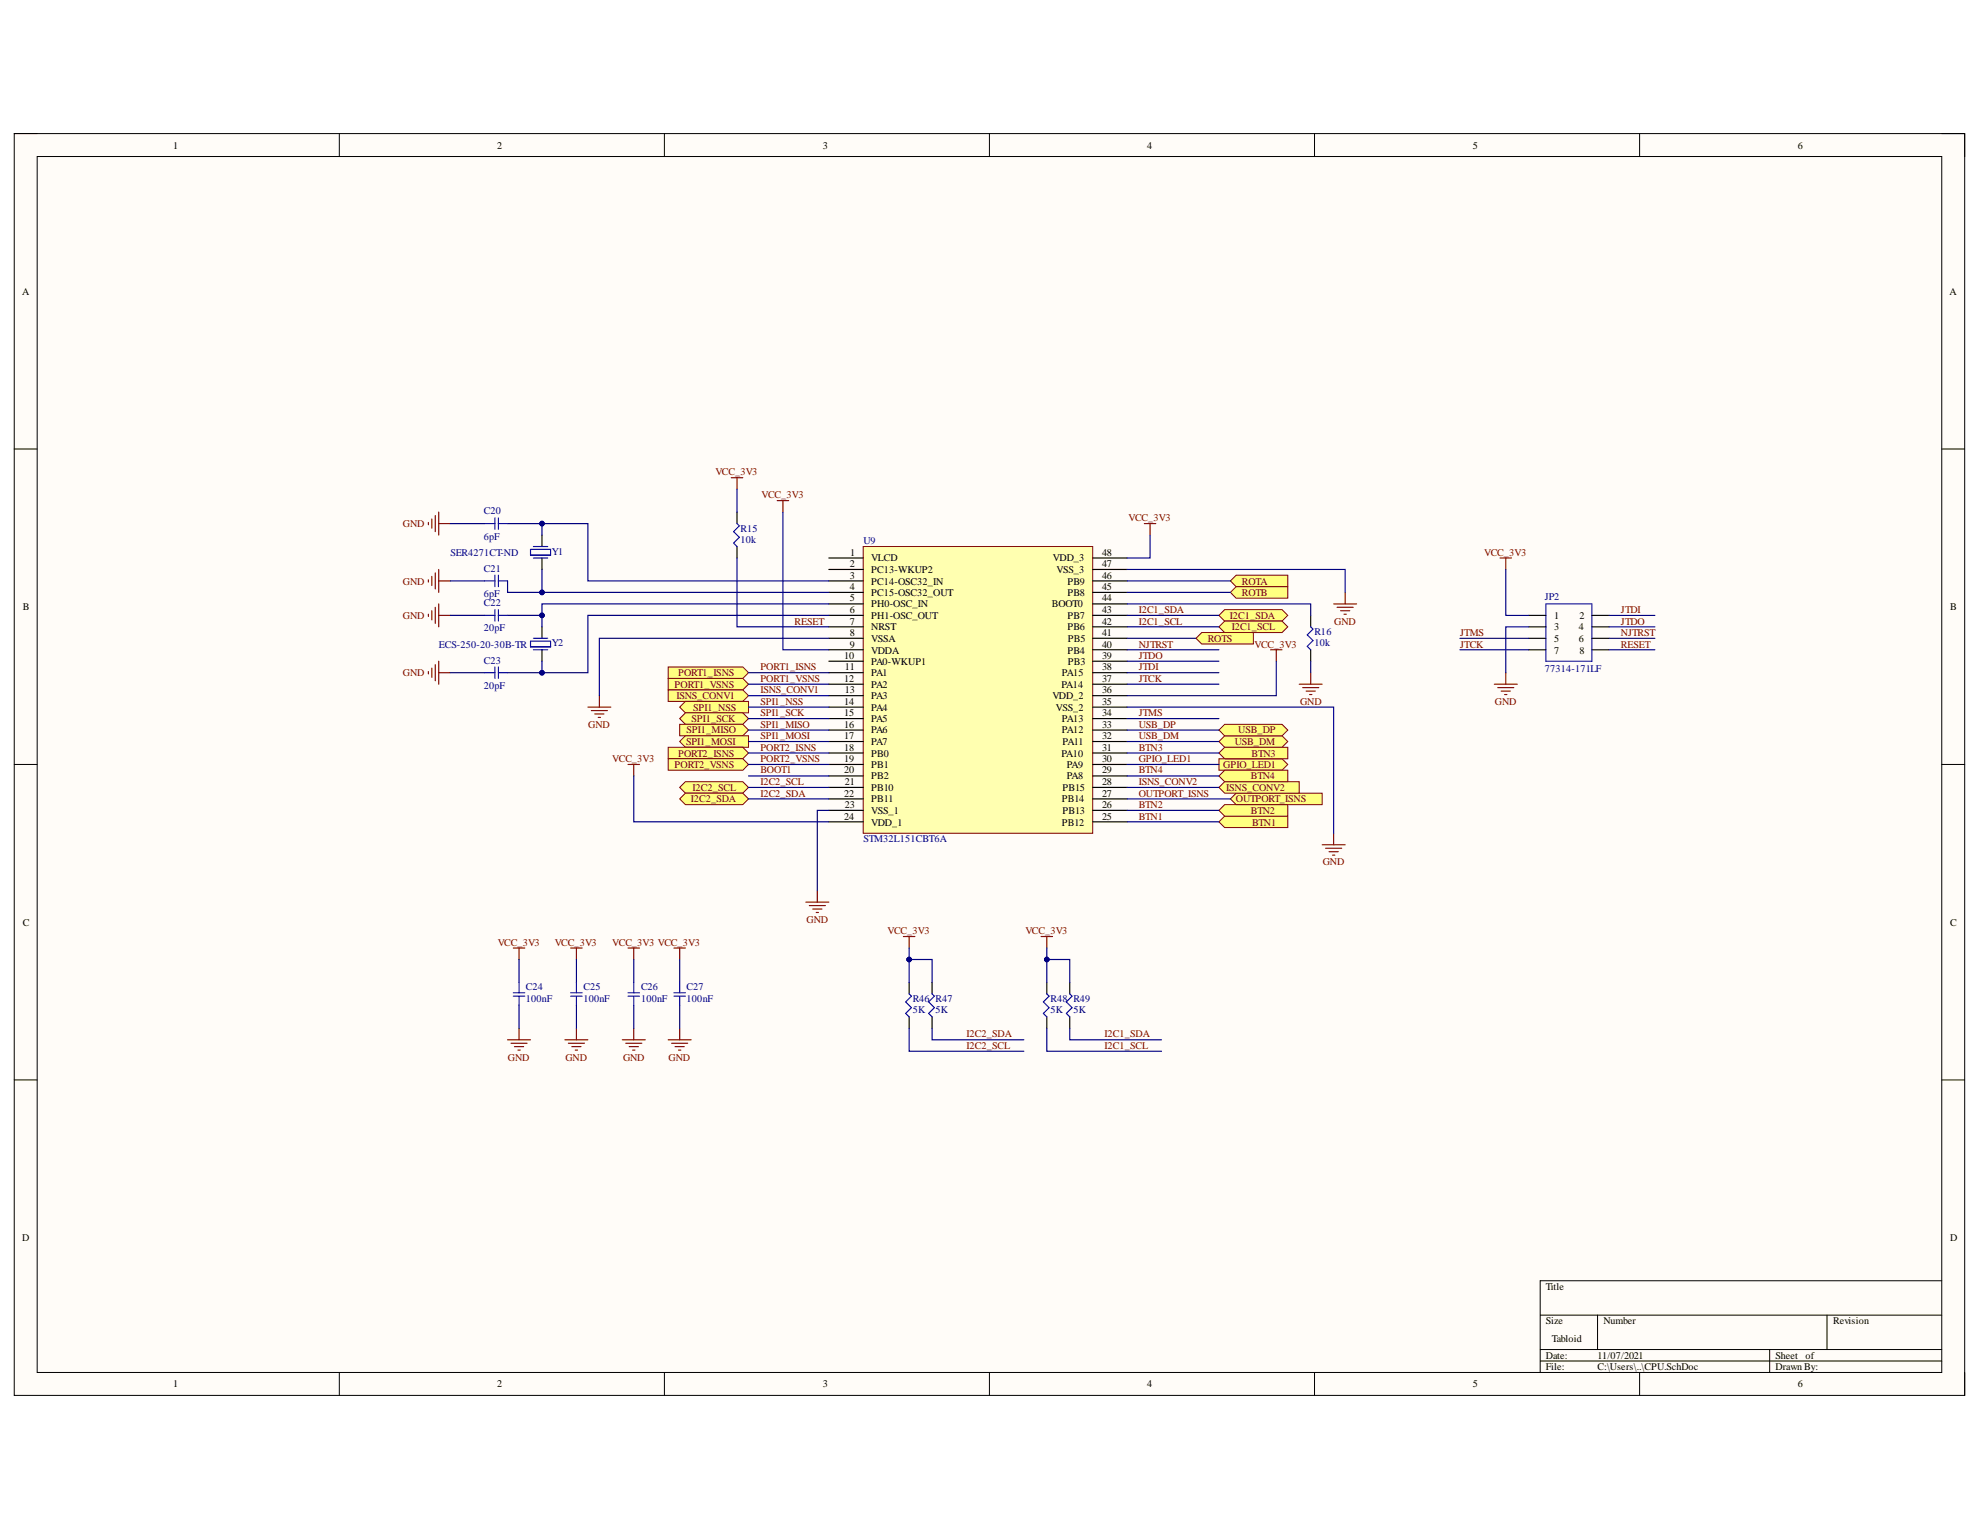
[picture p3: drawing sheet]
<svg xmlns="http://www.w3.org/2000/svg" width="279mm" height="216mm" viewBox="0 0 279 216" stroke-linecap="round" stroke-linejoin="round" font-family="sans-serif">
<defs><g id="words">
<g font-size="1.4">
<text x="24.5" y="21">1</text>
<text x="70.1" y="21">2</text>
<text x="116.1" y="21">3</text>
<text x="161.9" y="21">4</text>
<text x="207.8" y="21">5</text>
<text x="253.7" y="21">6</text>
<text x="3.1" y="41.6">A</text>
<text x="275.1" y="41.6">A</text>
<text x="119.9" y="80">2</text>
<text x="119.9" y="81.6">3</text>
<text x="119.9" y="83.3">4</text>
<text x="120" y="78.4">1</text>
<text x="122.9" y="79.2">VLCD</text>
<text x="122.9" y="80.9">PC13-WKUP2</text>
<text x="122.9" y="82.5">PC14-OSC32_IN</text>
<text x="148.6" y="79.2">VDD_3</text>
<text x="149.1" y="80.9">VSS_3</text>
<text x="150.6" y="82.5">PB9</text>
<text x="155.5" y="83.3">45</text>
<text x="155.5" y="81.6">46</text>
<text x="155.5" y="80">47</text>
<text x="155.5" y="78.4">48</text>
<text x="3.2" y="86.1">B</text>
<text x="119.9" y="84.9">5</text>
<text x="119.9" y="86.6">6</text>
<text x="119.9" y="88.2">7</text>
<text x="119.9" y="89.8">8</text>
<text x="122.9" y="84.1">PC15-OSC32_OUT</text>
<text x="122.9" y="85.7">PH0-OSC_IN</text>
<text x="122.9" y="87.3">PH1-OSC_OUT</text>
<text x="122.9" y="88.9">NRST</text>
<text x="148.4" y="85.7">BOOT0</text>
<text x="150.6" y="88.9">PB6</text>
<text x="150.6" y="87.3">PB7</text>
<text x="150.6" y="84.1">PB8</text>
<text x="155.5" y="89.8">41</text>
<text x="155.5" y="88.2">42</text>
<text x="155.5" y="86.6">43</text>
<text x="155.5" y="84.9">44</text>
<text x="219.3" y="88.9">3</text>
<text x="219.3" y="87.3">1</text>
<text x="222.8" y="88.9">4</text>
<text x="222.9" y="87.3">2</text>
<text x="275.2" y="86.1">B</text>
<text x="119.1" y="93">10</text>
<text x="119.2" y="94.6">11</text>
<text x="119.9" y="91.4">9</text>
<text x="122.9" y="90.5">VSSA</text>
<text x="122.9" y="92.2">VDDA</text>
<text x="122.9" y="93.8">PA0-WKUP1</text>
<text x="122.9" y="95.4">PA1</text>
<text x="149.9" y="95.4">PA15</text>
<text x="150.6" y="92.2">PB4</text>
<text x="150.7" y="93.8">PB3</text>
<text x="150.7" y="90.5">PB5</text>
<text x="155.5" y="94.6">38</text>
<text x="155.5" y="93">39</text>
<text x="155.5" y="91.4">40</text>
<text x="219.3" y="92.2">7</text>
<text x="219.3" y="90.5">5</text>
<text x="222.8" y="90.5">6</text>
<text x="222.9" y="92.2">8</text>
<text x="119.1" y="96.2">12</text>
<text x="119.1" y="99.5">14</text>
<text x="119.1" y="101.1">15</text>
<text x="119.2" y="97.8">13</text>
<text x="122.9" y="97">PA2</text>
<text x="122.9" y="98.7">PA3</text>
<text x="122.9" y="100.3">PA4</text>
<text x="122.9" y="101.9">PA5</text>
<text x="148.5" y="98.7">VDD_2</text>
<text x="149" y="100.3">VSS_2</text>
<text x="149.8" y="97">PA14</text>
<text x="149.9" y="101.9">PA13</text>
<text x="155.5" y="101.1">34</text>
<text x="155.5" y="99.5">35</text>
<text x="155.5" y="97.8">36</text>
<text x="155.5" y="96.2">37</text>
<text x="119.1" y="102.7">16</text>
<text x="119.1" y="104.3">17</text>
<text x="119.1" y="105.9">18</text>
<text x="119.1" y="107.5">19</text>
<text x="122.9" y="103.5">PA6</text>
<text x="122.9" y="105.2">PA7</text>
<text x="122.9" y="106.8">PB0</text>
<text x="149.8" y="106.8">PA10</text>
<text x="149.9" y="103.5">PA12</text>
<text x="149.9" y="105.2">PA11</text>
<text x="155.5" y="107.5">30</text>
<text x="155.5" y="105.9">31</text>
<text x="155.5" y="104.3">32</text>
<text x="155.5" y="102.7">33</text>
<text x="119.1" y="109.1">20</text>
<text x="119.1" y="112.4">22</text>
<text x="119.2" y="110.8">21</text>
<text x="122.9" y="108.4">PB1</text>
<text x="122.9" y="110">PB2</text>
<text x="122.9" y="111.6">PB10</text>
<text x="122.9" y="113.2">PB11</text>
<text x="149.9" y="113.2">PB14</text>
<text x="149.9" y="111.6">PB15</text>
<text x="150.5" y="110">PA8</text>
<text x="150.5" y="108.4">PA9</text>
<text x="155.5" y="112.4">27</text>
<text x="155.5" y="110.8">28</text>
<text x="155.5" y="109.1">29</text>
<text x="119.1" y="115.7">24</text>
<text x="119.2" y="114">23</text>
<text x="122.9" y="114.8">VSS_1</text>
<text x="122.9" y="116.5">VDD_1</text>
<text x="149.9" y="116.5">PB12</text>
<text x="149.9" y="114.8">PB13</text>
<text x="155.5" y="115.7">25</text>
<text x="155.5" y="114">26</text>
<text x="3.2" y="130.6">C</text>
<text x="275.2" y="130.6">C</text>
<text x="3.1" y="175.1">D</text>
<text x="275.2" y="175.1">D</text>
<text x="218.1" y="182">Title</text>
<text x="218.1" y="186.9">Size</text>
<text x="218.1" y="191.7">Date:</text>
<text x="219" y="189.3">Tabloid</text>
<text x="225.4" y="191.7">11/07/2021</text>
<text x="226.3" y="186.9">Number</text>
<text x="250.6" y="191.7">Sheet</text>
<text x="254.8" y="191.7">of</text>
<text x="258.7" y="186.9">Revision</text>
<text x="24.5" y="195.8">1</text>
<text x="70.1" y="195.8">2</text>
<text x="116.1" y="195.8">3</text>
<text x="161.9" y="195.8">4</text>
<text x="207.8" y="195.8">5</text>
<text x="218.1" y="193.3">File:</text>
<text x="225.4" y="193.3">C:\Users\..\CPU.SchDoc</text>
<text x="250.6" y="193.3">Drawn By:</text>
<text x="253.7" y="195.8">6</text>
</g>
<g font-size="1.4" fill="#800000">
<text x="100.9" y="67.1">VCC_3V3</text>
<text x="107.5" y="70.3">VCC_3V3</text>
<text x="56.9" y="74.4">GND</text>
<text x="159.3" y="73.5">VCC_3V3</text>
<text x="56.9" y="82.5">GND</text>
<text x="175.2" y="82.5">ROTA</text>
<text x="209.4" y="78.4">VCC_3V3</text>
<text x="56.9" y="87.3">GND</text>
<text x="112.1" y="88.2">RESET</text>
<text x="160.7" y="88.2">I2C1_SCL</text>
<text x="160.7" y="86.6">I2C1_SDA</text>
<text x="173.6" y="87.3">I2C1_SDA</text>
<text x="173.8" y="88.9">I2C1_SCL</text>
<text x="175.2" y="84.1">ROTB</text>
<text x="188.3" y="88.2">GND</text>
<text x="206" y="89.8">JTMS</text>
<text x="228.7" y="86.6">JTDI</text>
<text x="228.7" y="88.2">JTDO</text>
<text x="228.7" y="89.8">NJTRST</text>
<text x="56.9" y="95.4">GND</text>
<text x="95.7" y="95.4">PORT1_ISNS</text>
<text x="107.3" y="94.6">PORT1_ISNS</text>
<text x="160.7" y="94.6">JTDI</text>
<text x="160.7" y="93">JTDO</text>
<text x="160.7" y="91.4">NJTRST</text>
<text x="170.4" y="90.5">ROTS</text>
<text x="177" y="91.4">VCC_3V3</text>
<text x="206" y="91.4">JTCK</text>
<text x="228.7" y="91.4">RESET</text>
<text x="95.2" y="97">PORT1_VSNS</text>
<text x="95.4" y="98.7">ISNS_CONV1</text>
<text x="97.6" y="101.9">SPI1_SCK</text>
<text x="97.8" y="100.3">SPI1_NSS</text>
<text x="107.3" y="96.2">PORT1_VSNS</text>
<text x="107.3" y="97.8">ISNS_CONV1</text>
<text x="107.3" y="99.5">SPI1_NSS</text>
<text x="107.3" y="101.1">SPI1_SCK</text>
<text x="160.7" y="101.1">JTMS</text>
<text x="160.7" y="96.2">JTCK</text>
<text x="183.5" y="99.5">GND</text>
<text x="211" y="99.5">GND</text>
<text x="83" y="102.7">GND</text>
<text x="86.4" y="107.5">VCC_3V3</text>
<text x="95.7" y="106.8">PORT2_ISNS</text>
<text x="96.8" y="105.2">SPI1_MOSI</text>
<text x="96.9" y="103.5">SPI1_MISO</text>
<text x="107.3" y="102.7">SPI1_MISO</text>
<text x="107.3" y="104.3">SPI1_MOSI</text>
<text x="107.3" y="105.9">PORT2_ISNS</text>
<text x="107.3" y="107.5">PORT2_VSNS</text>
<text x="160.7" y="107.5">GPIO_LED1</text>
<text x="160.7" y="104.3">USB_DM</text>
<text x="160.7" y="102.7">USB_DP</text>
<text x="160.7" y="105.9">BTN3</text>
<text x="174.2" y="105.2">USB_DM</text>
<text x="174.7" y="103.5">USB_DP</text>
<text x="176.6" y="106.8">BTN3</text>
<text x="95.2" y="108.4">PORT2_VSNS</text>
<text x="97.5" y="113.2">I2C2_SDA</text>
<text x="97.7" y="111.6">I2C2_SCL</text>
<text x="107.3" y="109.1">BOOT1</text>
<text x="107.3" y="110.8">I2C2_SCL</text>
<text x="107.3" y="112.4">I2C2_SDA</text>
<text x="160.7" y="112.4">OUTPORT_ISNS</text>
<text x="160.7" y="109.1">BTN4</text>
<text x="160.7" y="110.8">ISNS_CONV2</text>
<text x="172.6" y="108.4">GPIO_LED1</text>
<text x="173" y="111.6">ISNS_CONV2</text>
<text x="174.4" y="113.2">OUTPORT_ISNS</text>
<text x="176.5" y="110">BTN4</text>
<text x="160.7" y="115.7">BTN1</text>
<text x="160.7" y="114">BTN2</text>
<text x="176.5" y="114.8">BTN2</text>
<text x="176.7" y="116.5">BTN1</text>
<text x="186.7" y="122.1">GND</text>
<text x="113.8" y="130.2">GND</text>
<text x="125.2" y="131.8">VCC_3V3</text>
<text x="144.7" y="131.8">VCC_3V3</text>
<text x="70.2" y="133.4">VCC_3V3</text>
<text x="78.3" y="133.4">VCC_3V3</text>
<text x="86.4" y="133.4">VCC_3V3 VCC_3V3</text>
<text x="71.7" y="149.7">GND</text>
<text x="79.8" y="149.7">GND</text>
<text x="87.9" y="149.7">GND</text>
<text x="94.3" y="149.7">GND</text>
<text x="136.4" y="146.4">I2C2_SDA</text>
<text x="136.4" y="148.1">I2C2_SCL</text>
<text x="155.9" y="146.4">I2C1_SDA</text>
<text x="155.9" y="148.1">I2C1_SCL</text>
</g>
<g font-size="1.4" fill="#000080">
<text x="68.3" y="72.6">C20</text>
<text x="68.3" y="76.1">6pF</text>
<text x="104.5" y="75">R15</text>
<text x="104.5" y="76.7">10k</text>
<text x="121.8" y="76.8">U9</text>
<text x="63.5" y="78.4">SER4271CT-ND</text>
<text x="68.3" y="80.7">C21</text>
<text x="77.8" y="78.3">Y1</text>
<text x="68.3" y="84.3">6pF</text>
<text x="68.3" y="85.5">C22</text>
<text x="68.3" y="89.1">20pF</text>
<text x="185.5" y="89.6">R16</text>
<text x="218" y="84.7">JP2</text>
<text x="61.9" y="91.4">ECS-250-20-30B-TR</text>
<text x="68.3" y="93.7">C23</text>
<text x="77.8" y="91.2">Y2</text>
<text x="185.5" y="91.2">10k</text>
<text x="218" y="94.8">77314-171LF</text>
<text x="68.3" y="97.2">20pF</text>
<text x="121.8" y="118.9">STM32L151CBT6A</text>
<text x="74.2" y="139.8">C24</text>
<text x="74.2" y="141.4">100nF</text>
<text x="82.3" y="139.8">C25</text>
<text x="82.3" y="141.4">100nF</text>
<text x="90.5" y="139.8">C26</text>
<text x="90.5" y="141.4">100nF</text>
<text x="96.9" y="139.8">C27</text>
<text x="96.9" y="141.4">100nF</text>
<text x="128.8" y="141.4">R46 R47</text>
<text x="128.8" y="143">5K</text>
<text x="132" y="143">5K</text>
<text x="148.3" y="141.4">R48 R49</text>
<text x="148.3" y="143">5K</text>
<text x="151.5" y="143">5K</text>
</g>
</g></defs>
<path d="M2 18.9h275.2v178h-275.2z" fill-rule="evenodd" fill="#fffcf8"/>
<path d="M2 18.9h275.2v178h-275.2z" fill="none" stroke="#000" stroke-width=".14"/>
<path d="M5.2 22.1h268.8v171.6h-268.8z" fill-rule="evenodd" fill="#fffcf8"/>
<g fill="none" stroke="#000" stroke-width=".14">
<path d="M2 18.8h3.2M47.9 18.8v3.3M93.8 18.8v3.3M139.6 18.8v3.3M185.5 18.9v3.2M231.4 18.9v3.2M274 18.9h3.2v3.2M5.2 22.1h268.8v171.6h-268.8zM2 63.4h3.2M274 63.4h3.2M2 107.9h3.2M274 107.9h3.2"/>
<path d="M2 152.4h3.2M274 152.4h3.2M47.9 193.7v3.2M93.8 193.7v3.2M139.6 193.7v3.2M185.5 193.7v3.2M217.3 185.6h56.7M217.3 190.4h56.7M217.3 192.1h56.7M225.4 185.6v4.8M231.4 193.7v3.2M249.7 190.4v3.3"/>
<path d="M257.8 185.6v4.8M274 180.7h-56.7v13M277.2 193.7v3.2"/>
</g>
<path d="M121.8 77.1h32.4v40.5h-32.4z" fill-rule="evenodd" fill="#ffffb0"/>
<path d="M121.8 77.1h32.4v40.5h-32.4z" fill="none" stroke="#800000" stroke-width=".14"/>
<g fill="none" stroke="#000" stroke-width=".16">
<path d="M76.5 75.5v1.6M76.5 78.7v1.7M104 72.3v1.6M104 77.1v1.6M117 78.7h4.8M154.2 78.7h4.8M76.5 88.5v1.6M76.5 91.7v1.6M117 80.4h4.8M117 82h4.8M117 83.6h4.8M117 85.2h4.8"/>
<path d="M117 86.8h4.8M117 88.5h4.8M117 90.1h4.8M117 91.7h4.8M117 93.3h4.8M117 94.9h4.8M117 96.5h4.8M117 98.2h4.8M117 99.8h4.8M154.2 80.4h4.8M154.2 82h4.8M154.2 83.6h4.8"/>
<path d="M154.2 85.2h4.8M154.2 86.8h4.8M154.2 88.5h4.8M154.2 90.1h4.8M154.2 91.7h4.8M154.2 93.3h4.8M154.2 94.9h4.8M154.2 96.5h4.8M154.2 98.2h4.8M154.2 99.8h4.8M185 86.8v1.7M185 91.7v1.6"/>
<path d="M215.7 88.5h2.4M215.7 90.1h2.4M215.7 91.7h2.4M215.7 86.8h2.4M224.6 88.5h2.5M224.6 90.1h2.5M224.6 91.7h2.5M224.6 86.8h2.5M117 101.4h4.8M117 103h4.8M117 104.6h4.8M117 106.3h4.8"/>
<path d="M117 107.9h4.8M117 109.5h4.8M117 111.1h4.8M117 112.7h4.8M117 114.4h4.8M117 116h4.8M154.2 101.4h4.8M154.2 103h4.8M154.2 104.6h4.8M154.2 106.3h4.8M154.2 107.9h4.8M154.2 109.5h4.8"/>
<path d="M154.2 111.1h4.8M154.2 112.7h4.8M154.2 114.4h4.8M154.2 116h4.8"/>
</g>
<g fill="none" stroke="#800000" stroke-width=".16">
<path d="M60.4 73.7v.3M60.9 73.2v1.3M61.4 72.7v2.3M61.9 72.3v3.2M61.9 73.9h1.6M103.2 67.4h1.6M104 67.4v1.6M109.7 70.6h1.6M110.5 70.6v1.7M161.5 73.9h1.6M162.3 73.9v1.6M211.7 78.7h1.6"/>
<path d="M212.5 78.7v1.7M60.4 81.8v.3M60.4 86.7v.3M60.4 94.8v.3M60.9 81.3v1.3M60.9 86.2v1.3M60.9 94.3v1.3M61.4 80.8v2.3M61.4 85.7v2.3M61.4 93.8v2.3M61.9 80.4v3.2M61.9 85.2v3.3"/>
<path d="M61.9 93.3v3.2M61.9 82h1.6M61.9 86.8h1.6M61.9 94.9h1.6M83 99.8h3.2M84.6 98.2v1.6M179.3 91.7h1.6M180.1 91.7v1.6M183.3 96.5h3.3M183.8 97h2.3M184.3 97.5h1.3M184.8 98h.3"/>
<path d="M185 94.9v1.6M188.2 85.2h3.2M188.7 85.7h2.3M189.2 86.2h1.3M189.6 86.7h.4M189.8 83.6v1.6M210.9 96.5h3.2M211.3 97h2.3M211.8 97.5h1.3M212.3 98h.3M212.5 94.9v1.6M83.4 100.3h2.3"/>
<path d="M83.9 100.8h1.3M84.4 101.2h.3M88.6 107.9h1.6M89.4 107.9v1.6M186.6 119.2h3.2M187.1 119.7h2.2M188.2 117.6v1.6M72.4 133.8h1.7M73.2 133.8v1.6M80.5 133.8h1.6M81.3 133.8v1.6M88.6 133.8h1.6"/>
<path d="M89.4 133.8v1.6M95.1 133.8h1.6M95.9 133.8v1.6M113.7 127.3h3.3M114.2 127.8h2.3M114.7 128.3h1.3M115.2 128.8h.3M115.3 125.7v1.6M187.5 120.2h1.3M188 120.7h.4M71.6 146.7h3.3M72.1 147.2h2.3"/>
<path d="M72.6 147.7h1.3M73.1 148.2h.3M73.2 145.1v1.6M79.7 146.7h3.3M80.2 147.2h2.3M80.7 147.7h1.3M81.2 148.2h.3M81.3 145.1v1.6M87.8 146.7h3.2M88.3 147.2h2.3M88.8 147.7h1.3M89.3 148.2h.3"/>
<path d="M89.4 145.1v1.6M94.3 146.7h3.2M94.8 147.2h2.2M95.3 147.7h1.3M95.7 148.2h.4M95.9 145.1v1.6"/>
</g>
<g fill="none" stroke="#00f" stroke-width=".16">
<path d="M68.4 73.9h1.4M69.8 73.1v1.6M70.3 73.1v1.6M70.3 73.9h1.3M74.9 77.5h2.8v.8h-2.8zM75.3 78.7h2M75.3 77.1h2M104 73.9l.3 .3-.8 .8 .8 .8-.8 .8 .5 .5M68.4 82h1.4M68.4 86.8h1.4M68.4 94.9h1.4M69.8 81.2v1.6"/>
<path d="M69.8 86v1.6M69.8 94.1v1.6M70.3 81.2v1.6M70.3 86v1.6M70.3 94.1v1.6M70.3 82h1.3M70.3 86.8h1.3M70.3 94.9h1.3M74.9 90.5h2.8v.8h-2.8zM75.3 91.7h2M75.3 90.1h2M185 88.5l.3 .3-.8 .8 .8 .8-.8 .8 .5 .5"/>
<path d="M218.1 85.2h6.5v8.1h-6.5zM73.2 138.6v1.5M81.3 138.6v1.5M89.4 138.6v1.5M95.9 138.6v1.5M72.4 140.6h1.7M72.4 140.1h1.7M73.2 140.6v1.3M80.5 140.6h1.6M80.5 140.1h1.6M81.3 140.6v1.3M88.6 140.6h1.6"/>
<path d="M88.6 140.1h1.6M89.4 140.6v1.3M95.1 140.6h1.6M95.1 140.1h1.6M95.9 140.6v1.3"/>
</g>
<path d="M94.3 94.1h10.5l.8 .8-.8 .8h-10.5z" fill-rule="evenodd" fill="#ffff80"/>
<path d="M94.3 94.1h10.5l.8 .8-.8 .8h-10.5z" fill="none" stroke="#800000" stroke-width=".14"/>
<path d="M94.3 95.7h10.5l.8 .8-.8 .9h-10.5z" fill-rule="evenodd" fill="#ffff80"/>
<path d="M94.3 95.7h10.5l.8 .8-.8 .9h-10.5z" fill="none" stroke="#800000" stroke-width=".14"/>
<path d="M94.3 97.4h10.5l.8 .8-.8 .8h-10.5z" fill-rule="evenodd" fill="#ffff80"/>
<path d="M94.3 97.4h10.5l.8 .8-.8 .8h-10.5z" fill="none" stroke="#800000" stroke-width=".14"/>
<path d="M95.9 99.8l.8-.8h8.9v1.6h-8.9z" fill-rule="evenodd" fill="#ffff80"/>
<path d="M95.9 99.8l.8-.8h8.9v1.6h-8.9z" fill="none" stroke="#800000" stroke-width=".14"/>
<path d="M95.9 101.4l.8-.8h8.1l.8 .8-.8 .8h-8.1z" fill-rule="evenodd" fill="#ffff80"/>
<path d="M95.9 101.4l.8-.8h8.1l.8 .8-.8 .8h-8.1z" fill="none" stroke="#800000" stroke-width=".14"/>
<path d="M95.9 102.2h8.9l.8 .8-.8 .8h-8.9z" fill-rule="evenodd" fill="#ffff80"/>
<path d="M95.9 102.2h8.9l.8 .8-.8 .8h-8.9z" fill="none" stroke="#800000" stroke-width=".14"/>
<path d="M95.9 104.6l.8-.8h8.9v1.6h-8.9z" fill-rule="evenodd" fill="#ffff80"/>
<path d="M95.9 104.6l.8-.8h8.9v1.6h-8.9z" fill="none" stroke="#800000" stroke-width=".14"/>
<path d="M94.3 105.4h10.5l.8 .9-.8 .8h-10.5z" fill-rule="evenodd" fill="#ffff80"/>
<path d="M94.3 105.4h10.5l.8 .9-.8 .8h-10.5z" fill="none" stroke="#800000" stroke-width=".14"/>
<path d="M95.9 111.1l.8-.8h8.1l.8 .8-.8 .8h-8.1z" fill-rule="evenodd" fill="#ffff80"/>
<path d="M95.9 111.1l.8-.8h8.1l.8 .8-.8 .8h-8.1z" fill="none" stroke="#800000" stroke-width=".14"/>
<path d="M95.9 112.7l.8-.8h8.1l.8 .8-.8 .8h-8.1z" fill-rule="evenodd" fill="#ffff80"/>
<path d="M95.9 112.7l.8-.8h8.1l.8 .8-.8 .8h-8.1z" fill="none" stroke="#800000" stroke-width=".14"/>
<path d="M172.8 115.2h8.9v1.6h-8.9l-.8-.8z" fill-rule="evenodd" fill="#ffff80"/>
<path d="M172.8 115.2h8.9v1.6h-8.9l-.8-.8z" fill="none" stroke="#800000" stroke-width=".14"/>
<path d="M172.8 113.5h8.9v1.7h-8.9l-.8-.8z" fill-rule="evenodd" fill="#ffff80"/>
<path d="M172.8 113.5h8.9v1.7h-8.9l-.8-.8z" fill="none" stroke="#800000" stroke-width=".14"/>
<path d="M174.4 111.9h12.2v1.6h-12.2l-.8-.8z" fill-rule="evenodd" fill="#ffff80"/>
<path d="M174.4 111.9h12.2v1.6h-12.2l-.8-.8z" fill="none" stroke="#800000" stroke-width=".14"/>
<path d="M172.8 110.3h10.5v1.6h-10.5l-.8-.8z" fill-rule="evenodd" fill="#ffff80"/>
<path d="M172.8 110.3h10.5v1.6h-10.5l-.8-.8z" fill="none" stroke="#800000" stroke-width=".14"/>
<path d="M172 107.1h8.9l.8 .8-.8 .8h-8.9z" fill-rule="evenodd" fill="#ffff80"/>
<path d="M172 107.1h8.9l.8 .8-.8 .8h-8.9z" fill="none" stroke="#800000" stroke-width=".14"/>
<path d="M172 104.6l.8-.8h8.1l.8 .8-.8 .9h-8.1z" fill-rule="evenodd" fill="#ffff80"/>
<path d="M172 104.6l.8-.8h8.1l.8 .8-.8 .9h-8.1z" fill="none" stroke="#800000" stroke-width=".14"/>
<path d="M172 103l.8-.8h8.1l.8 .8-.8 .8h-8.1z" fill-rule="evenodd" fill="#ffff80"/>
<path d="M172 103l.8-.8h8.1l.8 .8-.8 .8h-8.1z" fill="none" stroke="#800000" stroke-width=".14"/>
<path d="M172.8 86h8.1l.8 .8-.8 .8h-8.1l-.8-.8z" fill-rule="evenodd" fill="#ffff80"/>
<path d="M172.8 86h8.1l.8 .8-.8 .8h-8.1l-.8-.8z" fill="none" stroke="#800000" stroke-width=".14"/>
<path d="M172.8 87.6h8.1l.8 .9-.8 .8h-8.1l-.8-.8z" fill-rule="evenodd" fill="#ffff80"/>
<path d="M172.8 87.6h8.1l.8 .9-.8 .8h-8.1l-.8-.8z" fill="none" stroke="#800000" stroke-width=".14"/>
<path d="M94.3 107.1h10.5l.8 .8-.8 .8h-10.5z" fill-rule="evenodd" fill="#ffff80"/>
<path d="M94.3 107.1h10.5l.8 .8-.8 .8h-10.5z" fill="none" stroke="#800000" stroke-width=".14"/>
<path d="M172 106.3l.8-.8h8.9v1.6h-8.9z" fill-rule="evenodd" fill="#ffff80"/>
<path d="M172 106.3l.8-.8h8.9v1.6h-8.9z" fill="none" stroke="#800000" stroke-width=".14"/>
<path d="M169.6 89.3h7.3v1.6h-7.3l-.8-.8z" fill-rule="evenodd" fill="#ffff80"/>
<path d="M169.6 89.3h7.3v1.6h-7.3l-.8-.8z" fill="none" stroke="#800000" stroke-width=".14"/>
<path d="M173.6 82l.8-.8h7.3v1.6h-7.3z" fill-rule="evenodd" fill="#ffff80"/>
<path d="M173.6 82l.8-.8h7.3v1.6h-7.3z" fill="none" stroke="#800000" stroke-width=".14"/>
<path d="M173.6 83.6l.8-.8h7.3v1.6h-7.3z" fill-rule="evenodd" fill="#ffff80"/>
<path d="M173.6 83.6l.8-.8h7.3v1.6h-7.3z" fill="none" stroke="#800000" stroke-width=".14"/>
<path d="M172.8 108.7h8.9v1.6h-8.9l-.8-.8z" fill-rule="evenodd" fill="#ffff80"/>
<path d="M172.8 108.7h8.9v1.6h-8.9l-.8-.8z" fill="none" stroke="#800000" stroke-width=".14"/>
<path d="M128.3 138.6v1.7M131.5 138.6v1.7M147.7 138.6v1.7M151 138.6v1.7M128.3 143.5v1.6M131.5 143.5v1.6M147.7 143.5v1.6M151 143.5v1.6" fill="none" stroke="#000" stroke-width=".16"/>
<path d="M128.3 140.3l.3 .3-.8 .8 .8 .8-.8 .8 .5 .5M131.5 140.3l.4 .3-.9 .8 .9 .8-.9 .8 .5 .5M147.7 140.3l.3 .3-.8 .8 .8 .8-.8 .8 .5 .5M151 140.3l.3 .3-.8 .8 .8 .8-.8 .8 .5 .5" fill="none" stroke="#00f" stroke-width=".16"/>
<path d="M127.5 132.2h1.6M128.3 132.2v1.6M146.9 132.2h1.6M147.7 132.2v1.6" fill="none" stroke="#800000" stroke-width=".16"/>
<path d="M147.7 133.8v1.6" fill="none" stroke="#000080" stroke-width=".16"/>
<circle cx="147.7" cy="135.4" r=".32" fill="#000080"/>
<circle cx="147.7" cy="135.4" r=".32" fill="none" stroke="#000080" stroke-width=".14"/>
<path d="M63.5 73.9h4.9M63.5 94.9h4.9M63.5 86.8h4.9M63.5 82h4.9M76.5 93.3v1.6h-4.9" fill="none" stroke="#000080" stroke-width=".16"/>
<circle cx="76.5" cy="94.9" r=".32" fill="#000080"/>
<circle cx="76.5" cy="94.9" r=".32" fill="none" stroke="#000080" stroke-width=".14"/>
<path d="M71.6 86.8h4.9v1.7" fill="none" stroke="#000080" stroke-width=".16"/>
<circle cx="76.5" cy="86.8" r=".32" fill="#000080"/>
<circle cx="76.5" cy="86.8" r=".32" fill="none" stroke="#000080" stroke-width=".14"/>
<path d="M71.6 82v1.6h4.9" fill="none" stroke="#000080" stroke-width=".16"/>
<circle cx="76.5" cy="83.6" r=".32" fill="#000080"/>
<circle cx="76.5" cy="83.6" r=".32" fill="none" stroke="#000080" stroke-width=".14"/>
<path d="M71.6 73.9h4.9" fill="none" stroke="#000080" stroke-width=".16"/>
<circle cx="76.5" cy="73.9" r=".32" fill="#000080"/>
<circle cx="76.5" cy="73.9" r=".32" fill="none" stroke="#000080" stroke-width=".14"/>
<path d="M117 86.8h-34v8.1h-6.5" fill="none" stroke="#000080" stroke-width=".16"/>
<circle cx="76.5" cy="94.9" r=".32" fill="#000080"/>
<circle cx="76.5" cy="94.9" r=".32" fill="none" stroke="#000080" stroke-width=".14"/>
<path d="M117 85.2h-40.5v1.6" fill="none" stroke="#000080" stroke-width=".16"/>
<circle cx="76.5" cy="86.8" r=".32" fill="#000080"/>
<circle cx="76.5" cy="86.8" r=".32" fill="none" stroke="#000080" stroke-width=".14"/>
<path d="M76.5 80.4v3.2h40.5" fill="none" stroke="#000080" stroke-width=".16"/>
<circle cx="76.5" cy="83.6" r=".32" fill="#000080"/>
<circle cx="76.5" cy="83.6" r=".32" fill="none" stroke="#000080" stroke-width=".14"/>
<path d="M76.5 75.5v-1.6h6.5v8.1h34" fill="none" stroke="#000080" stroke-width=".16"/>
<circle cx="76.5" cy="73.9" r=".32" fill="#000080"/>
<circle cx="76.5" cy="73.9" r=".32" fill="none" stroke="#000080" stroke-width=".14"/>
<g fill="none" stroke="#000080" stroke-width=".16">
<path d="M104 78.7v9.8h13M110.5 72.3v19.4h6.5M105.6 99.8h11.4M105.6 98.2h11.4M105.6 96.5h11.4M105.6 94.9h11.4M117 90.1h-32.4v8.1M89.4 109.5v6.5h27.6M105.6 112.7h11.4M105.6 111.1h11.4M105.6 109.5h11.4M105.6 107.9h11.4"/>
<path d="M105.6 106.3h11.4M105.6 104.6h11.4M105.6 103h11.4M105.6 101.4h11.4M117 114.4h-1.7v11.3M128.3 138.6v-3.2h3.2v3.2M128.3 145.1v3.2h16.2"/>
</g>
<circle cx="128.3" cy="135.4" r=".32" fill="#000080"/>
<circle cx="128.3" cy="135.4" r=".32" fill="none" stroke="#000080" stroke-width=".14"/>
<path d="M147.7 138.6v-3.2h3.3v3.2M131.5 145.1v1.6h13M147.7 145.1v3.2h16.2" fill="none" stroke="#000080" stroke-width=".16"/>
<circle cx="147.7" cy="135.4" r=".32" fill="#000080"/>
<circle cx="147.7" cy="135.4" r=".32" fill="none" stroke="#000080" stroke-width=".14"/>
<g fill="none" stroke="#000080" stroke-width=".16">
<path d="M104 69v3.3M162.3 75.5v3.2h-3.3M159 99.8h29.2v17.8M159 85.2h26v1.6M159 80.4h30.8v3.2M159 96.5h13M159 94.9h13M159 93.3h13M159 91.7h13M159 90.1h9.8M159 88.5h13M159 86.8h13"/>
<path d="M159 83.6h14.6M159 82h14.6M180.1 93.3v4.9h-21.1M206 91.7h9.7M206 90.1h9.7M212.5 80.4v6.4h3.2M215.7 88.5h-3.2v6.4M227.1 91.7h6.4M227.1 90.1h6.4M227.1 88.5h6.4M227.1 86.8h6.4M159 116h13"/>
<path d="M159 114.4h13M159 112.7h14.6M159 111.1h13M159 109.5h13M159 107.9h13M159 106.3h13M159 104.6h13M159 103h13M159 101.4h13M73.2 135.4v3.2M81.3 135.4v3.2M89.4 135.4v3.2"/>
<path d="M95.9 135.4v3.2M128.3 133.8v1.6M73.2 141.9v3.2M81.3 141.9v3.2M89.4 141.9v3.2M95.9 141.9v3.2M151 145.1v1.6h12.9"/>
</g>
<circle cx="128.3" cy="135.4" r=".32" fill="#000080"/>
<circle cx="128.3" cy="135.4" r=".32" fill="none" stroke="#000080" stroke-width=".14"/>
<path d="M185 93.3v1.6" fill="none" stroke="#000080" stroke-width=".16"/>
<use href="#words"/>
</svg>
